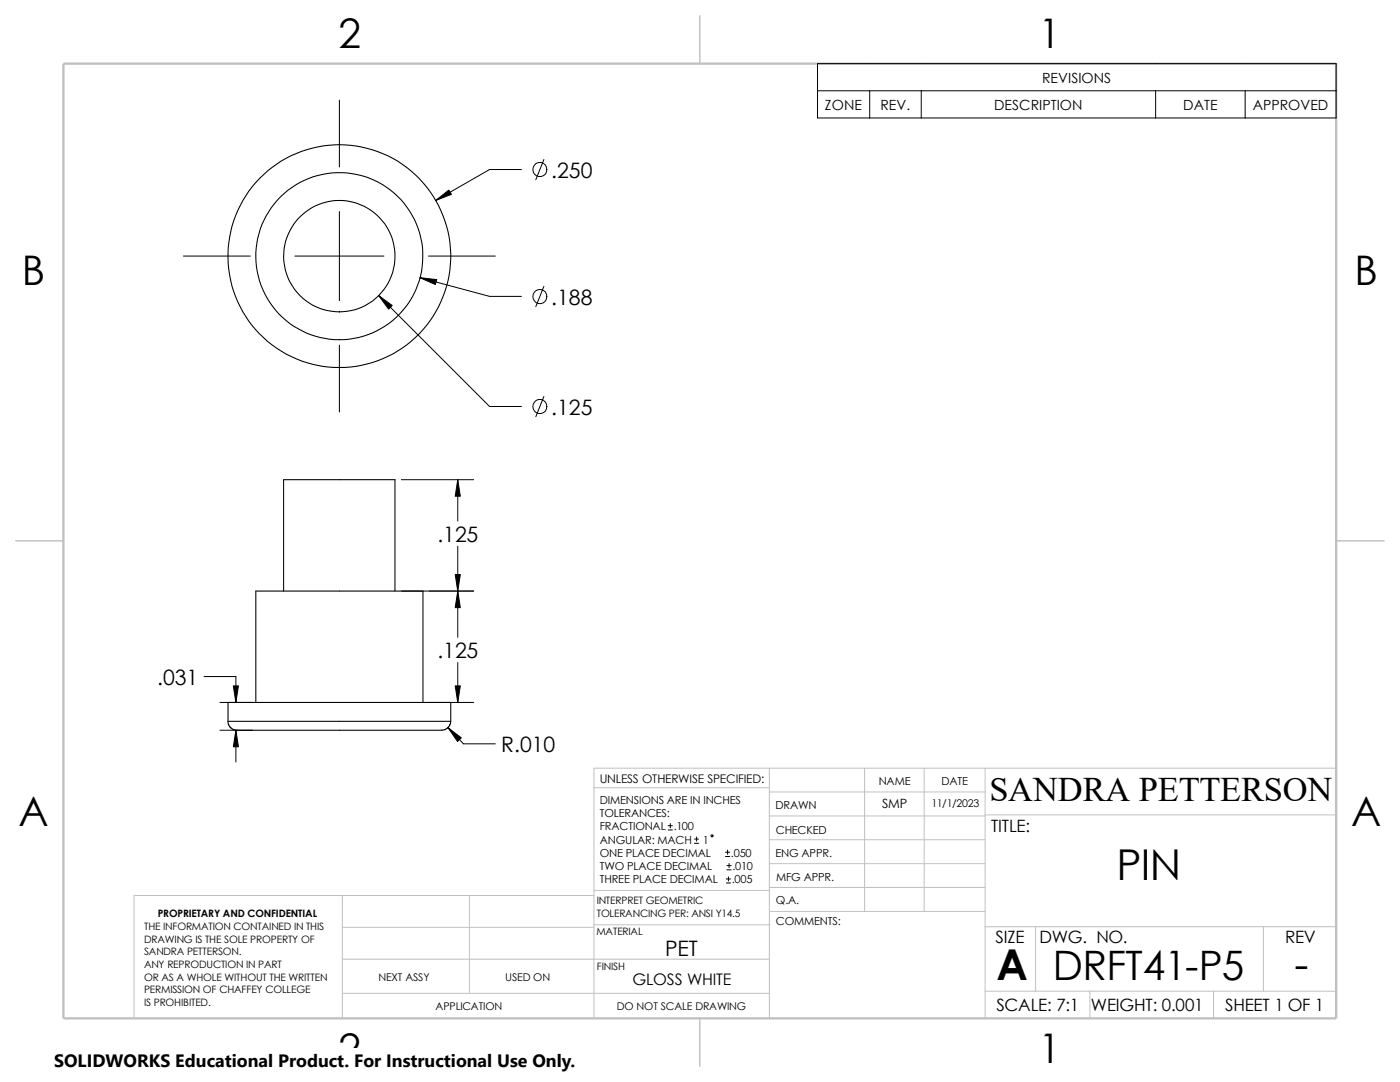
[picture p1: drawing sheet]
<svg xmlns="http://www.w3.org/2000/svg" width="279mm" height="216mm" viewBox="0 0 279 216" stroke-linecap="round" stroke-linejoin="round" font-family="sans-serif">
<defs><g id="words">
<g font-size="8.5">
<text x="222.8" y="175.5">PIN</text>
<text x="198.8" y="195.5">A</text>
<text x="258.4" y="195.3">-</text>
</g>
<g font-size="8.1">
<text x="67.6" y="9.7">2</text>
<text x="207.3" y="9.7">1</text>
<text x="4.4" y="56.9">B</text>
<text x="270.3" y="56.9">B</text>
<text x="3.7" y="164.9">A</text>
<text x="269.7" y="164.9">A</text>
<text x="210.1" y="195.5">DRFT41-P5</text>
<text x="67.6" y="212.1">2</text>
<text x="207.3" y="212.1">1</text>
</g>
<text font-size="6.9" x="197.5" y="159.8">SANDRA PETTERSON</text>
<g font-size="4.2">
<text x="110" y="35.5">.250</text>
<text x="110" y="60.8">.188</text>
<text x="110" y="82.8">.125</text>
<text x="87.3" y="108.2">.125</text>
<text x="87.3" y="131.4">.125</text>
<text x="31.4" y="136.7">.031</text>
<text x="100" y="150.1">R.010</text>
<text x="132.7" y="190.7">PET</text>
</g>
<text font-size="3.6" x="10.8" y="213">SOLIDWORKS Educational Product. For Instructional Use Only.</text>
<g font-size="3.4">
<text x="197.8" y="166">TITLE:</text>
<text x="198.7" y="188.1">SIZE</text>
<text x="207.5" y="188.1">DWG. NO.</text>
<text x="256.5" y="188.2">REV</text>
<text x="198.8" y="201.7">SCALE: 7:1</text>
<text x="217.7" y="201.8">WEIGHT: 0.001</text>
<text x="244.5" y="201.7">SHEET 1 OF 1</text>
</g>
<text font-size="3.2" x="126.2" y="196.6">GLOSS WHITE</text>
<g font-size="2.8">
<text x="208" y="16.5">REVISIONS</text>
<text x="164.6" y="21.9">ZONE</text>
<text x="175.7" y="21.9">REV.</text>
<text x="198.4" y="21.9">DESCRIPTION</text>
<text x="236.1" y="21.9">DATE</text>
<text x="250" y="21.9">APPROVED</text>
</g>
<text font-size="2.5" x="176.1" y="161.3">SMP</text>
<text font-size="2.4" x="119.7" y="156.2">UNLESS OTHERWISE SPECIFIED:</text>
<g font-size="2.2">
<text x="119.7" y="160.4">DIMENSIONS ARE IN INCHES</text>
<text x="154.8" y="161.5">DRAWN</text>
<text x="175.4" y="156.7">NAME</text>
<text x="187.9" y="156.7">DATE</text>
<text x="119.7" y="163">TOLERANCES:</text>
<text x="119.7" y="165.7">FRACTIONAL</text>
<text x="134.5" y="165.7">.100</text>
<text x="154.8" y="166.3">CHECKED</text>
<text x="119.7" y="173.6">TWO PLACE DECIMAL</text>
<text x="119.7" y="168.3">ANGULAR: MACH</text>
<text x="119.7" y="170.9">ONE PLACE DECIMAL</text>
<text x="140.3" y="168.3">1</text>
<text x="145.9" y="170.9">.050</text>
<text x="146.2" y="173.6">.010</text>
<text x="154.8" y="171">ENG APPR.</text>
<text x="119.7" y="176.3">THREE PLACE DECIMAL</text>
<text x="146" y="176.3">.005</text>
<text x="154.9" y="175.7">MFG APPR.</text>
<text x="154.9" y="184.7">COMMENTS:</text>
<text x="154.9" y="180.5">Q.A.</text>
</g>
<g font-size="2.1">
<text x="185.9" y="161">11/1/2023</text>
<text x="75.5" y="195.7">NEXT ASSY</text>
<text x="100.8" y="195.7">USED ON</text>
<text x="86.9" y="201.5">APPLICATION</text>
<text x="123.1" y="201.6">DO NOT SCALE DRAWING</text>
</g>
<g font-size="2">
<text x="28.7" y="185.6">THE INFORMATION CONTAINED IN THIS</text>
<text x="31.5" y="183">PROPRIETARY AND CONFIDENTIAL</text>
<text x="119.1" y="182.9">TOLERANCING PER: ANSI Y14.5</text>
<text x="119.1" y="180.4">INTERPRET GEOMETRIC</text>
<text x="28.7" y="188.1">DRAWING IS THE SOLE PROPERTY OF</text>
<text x="28.7" y="190.6">SANDRA PETTERSON.</text>
<text x="119" y="186.6">MATERIAL</text>
<text x="28.7" y="193.2">ANY REPRODUCTION IN PART</text>
<text x="28.7" y="195.7">OR AS A WHOLE WITHOUT THE WRITTEN</text>
<text x="119.1" y="193.5">FINISH</text>
<text x="28.7" y="200.7">IS PROHIBITED.</text>
<text x="28.7" y="198.2">PERMISSION OF CHAFFEY COLLEGE</text>
</g>
</g></defs>
<g fill="none" stroke="#c0c0c0" stroke-width=".2">
<path d="M118.5 157.2h35M153.5 158h43.1M153.5 153.3v49.9M172.6 153.3v28.6M184.4 153.3v28.6M196.6 153.3v49.9M266.7 153.3h-148.2v49.9M68.3 178.7v24.5M93.7 178.7v19.5M118.5 177.7h35.1M118.5 178.7h-91.7v24.5M153.5 162.8h43.1"/>
<path d="M153.5 167.6h43.1M153.5 177.1h43.1M153.5 172.3h43.1M196.6 162.6h70.1M68.3 191.4h85.2M68.3 198.2h85.2M68.3 185h50.2M118.5 184.5h35.1M153.6 181.9h43M196.6 197.8h70.1M196.6 184.9h70.1M206.7 184.9v12.9"/>
<path d="M217.5 197.8v5.4M242.2 197.8v5.4M252.1 184.9v12.9"/>
</g>
<path d="M139.7 3.1v9.6M3.1 107.9h9.6M266.7 107.9h9.5M139.7 203.2v9.5" fill="none" stroke="#c0c0c0" stroke-width=".21"/>
<path d="M12.7 12.7h254v190.5h-254z" fill="none" stroke="#c0c0c0" stroke-width=".47"/>
<g fill="none" stroke="#000" stroke-width=".21">
<path d="M56.6 117.9v-22.2h22.2v22.2M45.5 143.9h44.5M45.5 143.9v-3.7h44.5v3.7M51.1 140.2v-22.3h33.3v22.3M90 143.9l-.2 .7-.3 .6-.7 .4-.6 .1h-40.9l-.7-.1-.5-.3-.5-.7-.1-.7"/>
<circle cx="67.7" cy="51.1" r="22.2"/>
<circle cx="67.7" cy="51.1" r="16.7"/>
<circle cx="67.7" cy="51.1" r="11.1"/>
</g>
<g fill="none" stroke="#000" stroke-width=".2">
<path d="M67.7 20v13.3M163.2 12.7h103.5v10.8h-103.5zM163.2 18.1h103.5M173.6 18.1v5.4M183.9 18.1v5.4M230.6 18.1v5.4M248.5 18.1v5.4M104.1 33.8h-6.4l-10.7 6.2M108.5 31.8l-1.6 4.1M36.6 51.1h13.4M58.8 51.1h17.8M67.7 42.2v17.8"/>
<path d="M75.6 59l22.1 22.1h6.4M83.8 55.4l13.9 3.7h6.4M85.5 51.1h13.3M108.5 57.1l-1.6 4.1M67.7 68.9v13.3M108.5 79.1l-1.6 4M80.1 95.7h14.4M91.4 95.7v8.3M80.1 117.9h14.4M91.4 109v18.2M40.7 135h6.4v5.2M91.4 132.2v8"/>
<path d="M43.9 140.2h6.5M43.9 145.7h6.5M47.1 145.7v6.4M85.7 140.2h8.8M89.4 145.2l3.1 3.2h6.3M133.3 165.6h.9M133.3 164.8h.9M133.8 164.3v.9M138.6 168.3h.8M138.6 167.4h.8M139 167v.9M144.8 170.9h.8"/>
<path d="M144.8 170.1h.8M144.9 176.2h.9M144.9 175.4h.9M145.1 173.6h.8M145.1 172.7h.8M145.2 169.6v.9M145.4 175v.8M145.5 172.3v.8"/>
<circle cx="107.7" cy="33.8" r="1.41"/>
<circle cx="107.7" cy="59.2" r="1.41"/>
<circle cx="107.7" cy="81.1" r="1.41"/>
<circle cx="142.1" cy="166.8" r=".2"/>
</g>
<path d="M75.6 59l2.7 2-.7 .7zM83.8 55.4l3.4 .4-.3 1zM87 40l2.6-2.1 .5 .9zM91.4 95.7l.5 3.3h-1.1zM91.4 117.9l.5 3.3h-1.1zM90.8 114.6h1.1l-.5 3.3zM47.1 145.7l.5 3.3h-1zM46.6 136.9h1l-.5 3.3zM89.4 145.2l2.7 2-.8 .8zM90.8 136.9h1.1l-.5 3.3z" fill="#000" stroke="#000" stroke-width=".2"/>
<path d="M10.8 209.2h104.1v6.7h-104.1z" fill="#fff"/>
<use href="#words"/>
</svg>
